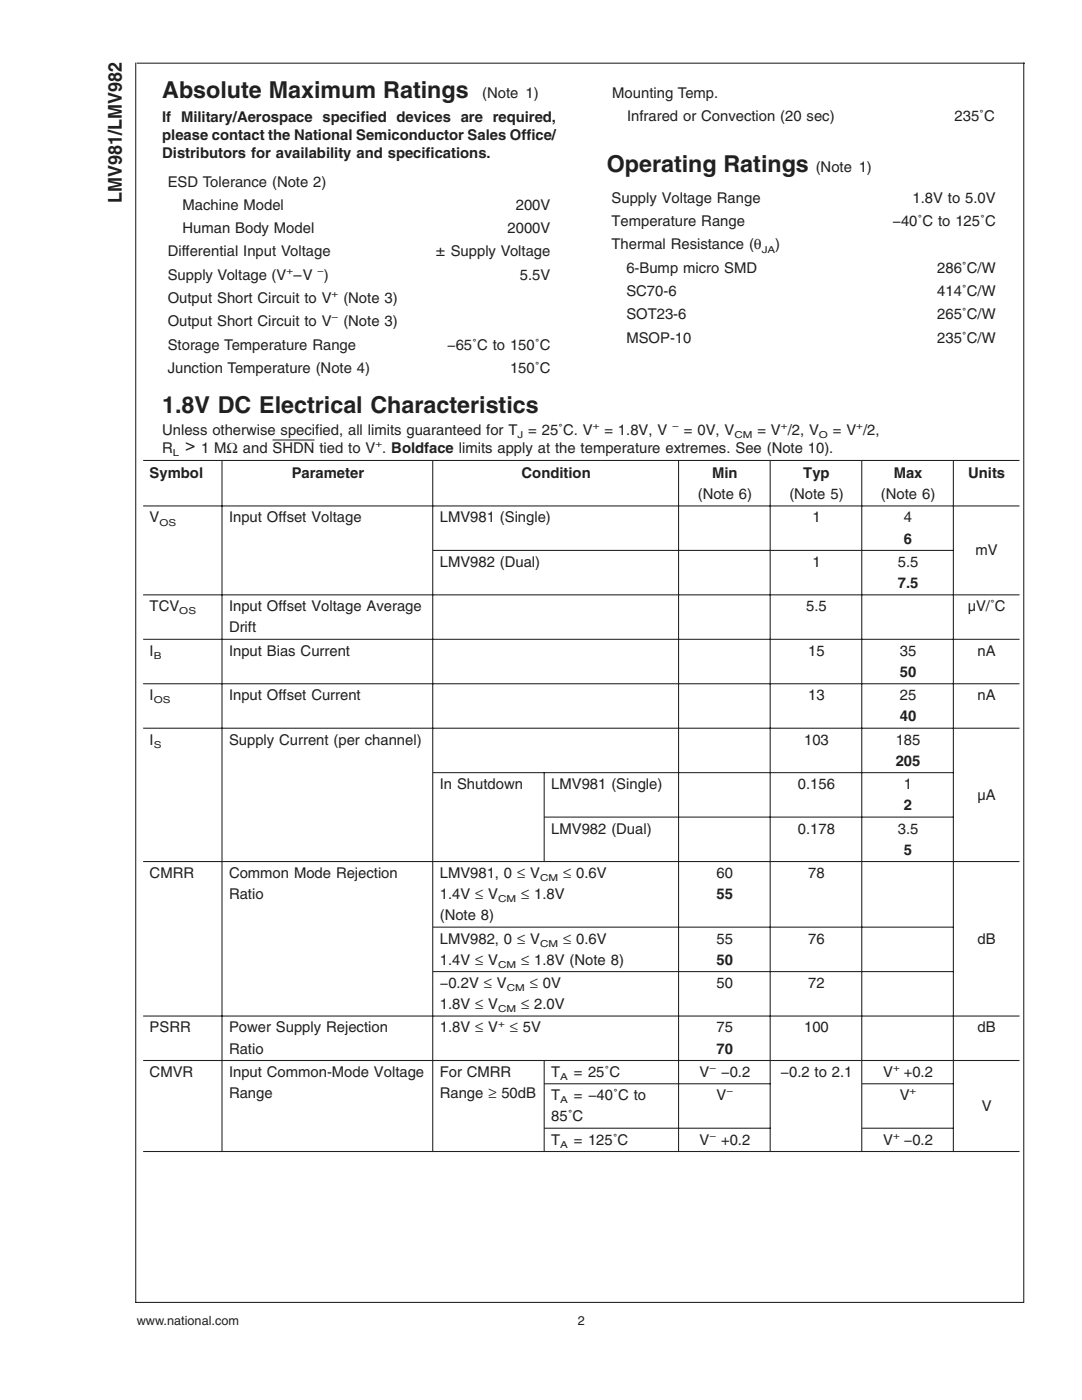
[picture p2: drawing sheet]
<svg xmlns="http://www.w3.org/2000/svg" width="216mm" height="279mm" viewBox="0 0 216 279" stroke-linecap="round" stroke-linejoin="round" font-family="sans-serif">
<defs><g id="words">
<g font-size="4.6" fill="#221f1f">
<text x="32.4" y="19.5">Absolute Maximum Ratings</text>
<text x="121.1" y="34.4">Operating Ratings</text>
<text x="32.4" y="82.4">1.8V DC Electrical Characteristics</text>
</g>
<text font-size="3.8" fill="#221f1f" x="24.3" y="40.4" transform="rotate(-90 24.3 40.4)">LMV981/LMV982</text>
<text font-size="3.5" fill="#221f1f" x="36.9" y="90.1">&gt;</text>
<text font-size="3.3" fill="#221f1f" x="86.9" y="51">± Supply Voltage</text>
<g font-size="3" fill="#221f1f">
<text x="96.2" y="19.5">(Note 1)</text>
<text x="122.2" y="19.5">Mounting Temp.</text>
<text x="32.4" y="24.3">If Military/Aerospace specified devices are required,</text>
<text x="32.4" y="27.9">please contact the National Semiconductor Sales Office/</text>
<text x="125.1" y="24.1">Infrared or Convection (20 sec)</text>
<text x="190.5" y="24.1">235˚C</text>
<text x="32.4" y="31.5">Distributors for availability and specifications.</text>
<text x="162.8" y="34.4">(Note 1)</text>
<text x="33.5" y="37.2">ESD Tolerance (Note 2)</text>
<text x="36.4" y="41.9">Machine Model</text>
<text x="102.9" y="41.9">200V</text>
<text x="122" y="40.5">Supply Voltage Range</text>
<text x="182.1" y="40.5">1.8V to 5.0V</text>
<text x="36.4" y="46.5">Human Body Model</text>
<text x="101.3" y="46.5">2000V</text>
<text x="122" y="45.1">Temperature Range</text>
<text x="178.1" y="45.1">−40˚C to 125˚C</text>
<text x="33.5" y="51.2">Differential Input Voltage</text>
<text x="122" y="49.8">Thermal Resistance (θ</text>
<text x="154.7" y="49.8">)</text>
<text x="33.5" y="55.8">Supply Voltage (V –V</text>
<text x="64.6" y="55.8">)</text>
<text x="103.7" y="55.8">5.5V</text>
<text x="125" y="54.4">6-Bump micro SMD</text>
<text x="125" y="59.1">SC70-6</text>
<text x="187" y="54.4">286˚C/W</text>
<text x="187" y="59.1">414˚C/W</text>
<text x="33.5" y="60.5">Output Short Circuit to V</text>
<text x="33.5" y="65.1">Output Short Circuit to V</text>
<text x="68.5" y="60.5">(Note 3)</text>
<text x="68.5" y="65.1">(Note 3)</text>
<text x="125" y="63.7">SOT23-6</text>
<text x="187" y="63.7">265˚C/W</text>
<text x="33.5" y="69.8">Storage Temperature Range</text>
<text x="89.2" y="69.8">−65˚C to 150˚C</text>
<text x="125" y="68.4">MSOP-10</text>
<text x="187" y="68.4">235˚C/W</text>
<text x="33.5" y="74.4">Junction Temperature (Note 4)</text>
<text x="101.8" y="74.4">150˚C</text>
<text x="32.4" y="86.7">Unless otherwise specified, all limits guaranteed for T</text>
<text x="105.4" y="86.7">= 25˚C. V</text>
<text x="120.6" y="86.7">= 1.8V, V</text>
<text x="136.5" y="86.7">= 0V, V</text>
<text x="151.1" y="86.7">= V /2, V</text>
<text x="166.2" y="86.7">= V /2,</text>
<text x="29.9" y="95.4">Symbol</text>
<text x="32.4" y="90.3">R</text>
<text x="40.1" y="90.3">1 MΩ and SHDN tied to V . Boldface limits apply at the temperature extremes. See (Note 10).</text>
<text x="58.2" y="95.4">Parameter</text>
<text x="104.1" y="95.4">Condition</text>
<text x="142.1" y="95.4">Min</text>
<text x="160.3" y="95.4">Typ</text>
<text x="178.3" y="95.4">Max</text>
<text x="193.2" y="95.4">Units</text>
<text x="139.2" y="99.6">(Note 6)</text>
<text x="157.5" y="99.6">(Note 5)</text>
<text x="175.8" y="99.6">(Note 6)</text>
<text x="29.9" y="104.3">V</text>
<text x="45.7" y="104.3">Input Offset Voltage</text>
<text x="87.7" y="104.3">LMV981 (Single)</text>
<text x="162.1" y="104.3">1</text>
<text x="180.4" y="104.3">4</text>
<text x="87.7" y="113.1">LMV982 (Dual)</text>
<text x="162.1" y="113.1">1</text>
<text x="179.1" y="113.1">5.5</text>
<text x="180.4" y="108.5">6</text>
<text x="194.7" y="110.8">mV</text>
<text x="179.1" y="117.3">7.5</text>
<text x="29.9" y="122">TCV</text>
<text x="45.7" y="122">Input Offset Voltage Average</text>
<text x="160.9" y="122">5.5</text>
<text x="193.1" y="122">µV/˚C</text>
<text x="29.9" y="130.9">I</text>
<text x="45.7" y="126.2">Drift</text>
<text x="45.7" y="130.9">Input Bias Current</text>
<text x="161.3" y="130.9">15</text>
<text x="179.6" y="130.9">35</text>
<text x="195.1" y="130.9">nA</text>
<text x="179.6" y="135.1">50</text>
<text x="29.9" y="139.7">I</text>
<text x="45.7" y="139.7">Input Offset Current</text>
<text x="161.3" y="139.7">13</text>
<text x="179.6" y="139.7">25</text>
<text x="179.6" y="144">40</text>
<text x="195.1" y="139.7">nA</text>
<text x="29.9" y="148.6">I</text>
<text x="45.7" y="148.6">Supply Current (per channel)</text>
<text x="160.5" y="148.6">103</text>
<text x="178.7" y="148.6">185</text>
<text x="178.7" y="152.8">205</text>
<text x="87.7" y="157.5">In Shutdown</text>
<text x="110" y="157.5">LMV981 (Single)</text>
<text x="159.2" y="157.5">0.156</text>
<text x="180.4" y="157.5">1</text>
<text x="180.4" y="161.7">2</text>
<text x="195.1" y="159.6">µA</text>
<text x="110" y="166.3">LMV982 (Dual)</text>
<text x="159.2" y="166.3">0.178</text>
<text x="179.1" y="166.3">3.5</text>
<text x="180.4" y="170.6">5</text>
<text x="29.9" y="175.2">CMRR</text>
<text x="45.7" y="179.4">Ratio</text>
<text x="45.7" y="175.2">Common Mode Rejection</text>
<text x="87.7" y="179.4">1.4V ≤ V</text>
<text x="87.7" y="175.2">LMV981, 0 ≤ V</text>
<text x="104" y="179.4">≤ 1.8V</text>
<text x="112.4" y="175.2">≤ 0.6V</text>
<text x="143" y="175.2">60</text>
<text x="143" y="179.4">55</text>
<text x="161.3" y="175.2">78</text>
<text x="87.7" y="183.7">(Note 8)</text>
<text x="87.7" y="188.3">LMV982, 0 ≤ V</text>
<text x="112.4" y="188.3">≤ 0.6V</text>
<text x="143" y="188.3">55</text>
<text x="161.3" y="188.3">76</text>
<text x="195.1" y="188.3">dB</text>
<text x="87.7" y="192.5">1.4V ≤ V</text>
<text x="87.7" y="197.2">−0.2V ≤ V</text>
<text x="104" y="192.5">≤ 1.8V (Note 8)</text>
<text x="105.7" y="197.2">≤ 0V</text>
<text x="143" y="192.5">50</text>
<text x="143" y="197.2">50</text>
<text x="161.3" y="197.2">72</text>
<text x="87.7" y="201.4">1.8V ≤ V</text>
<text x="104" y="201.4">≤ 2.0V</text>
<text x="29.9" y="206">PSRR</text>
<text x="45.7" y="206">Power Supply Rejection</text>
<text x="87.7" y="206">1.8V ≤ V</text>
<text x="101.7" y="206">≤ 5V</text>
<text x="143" y="206">75</text>
<text x="160.5" y="206">100</text>
<text x="195.1" y="206">dB</text>
<text x="29.9" y="214.9">CMVR</text>
<text x="45.7" y="214.9">Input Common-Mode Voltage</text>
<text x="45.7" y="210.3">Ratio</text>
<text x="87.7" y="214.9">For CMRR</text>
<text x="110" y="214.9">T</text>
<text x="114.5" y="214.9">= 25˚C</text>
<text x="139.6" y="214.9">V</text>
<text x="143" y="210.3">70</text>
<text x="143.9" y="214.9">−0.2</text>
<text x="155.7" y="214.9">−0.2 to 2.1</text>
<text x="176.2" y="214.9">V</text>
<text x="180.3" y="214.9">+0.2</text>
<text x="45.7" y="219.1">Range</text>
<text x="87.7" y="219.1">Range ≥ 50dB</text>
<text x="110" y="219.6">T</text>
<text x="114.5" y="219.6">= −40˚C to</text>
<text x="143" y="219.6">V</text>
<text x="179.5" y="219.6">V</text>
<text x="195.9" y="221.7">V</text>
<text x="110" y="223.8">85˚C</text>
<text x="110" y="228.4">T</text>
<text x="114.5" y="228.4">= 125˚C</text>
<text x="139.6" y="228.4">V</text>
<text x="143.9" y="228.4">+0.2</text>
<text x="176.2" y="228.4">V</text>
<text x="180.3" y="228.4">−0.2</text>
</g>
<g font-size="2.5" fill="#221f1f">
<text x="27.3" y="264.5">www.national.com</text>
<text x="115.3" y="264.5">2</text>
</g>
<g font-size="1.9" fill="#221f1f">
<text x="152" y="50.4">JA</text>
<text x="57.2" y="54.7">+</text>
<text x="63.3" y="54.7">−</text>
<text x="66.2" y="59.3">+</text>
<text x="66.2" y="63.9">−</text>
<text x="74.9" y="89.2">+</text>
<text x="103.3" y="87.4">J</text>
<text x="118.3" y="85.6">+</text>
<text x="134.1" y="85.6">−</text>
<text x="146.6" y="87.4">CM</text>
<text x="155.8" y="85.6">+</text>
<text x="163.4" y="87.4">O</text>
<text x="170.9" y="85.6">+</text>
<text x="34.5" y="90.9">L</text>
<text x="31.8" y="104.9">OS</text>
<text x="35.8" y="122.6">OS</text>
<text x="30.7" y="131.5">B</text>
<text x="30.7" y="140.4">OS</text>
<text x="30.7" y="149.2">S</text>
<text x="107.8" y="175.8">CM</text>
<text x="99.4" y="180.1">CM</text>
<text x="107.8" y="188.9">CM</text>
<text x="99.4" y="193.2">CM</text>
<text x="101.1" y="197.8">CM</text>
<text x="99.4" y="202">CM</text>
<text x="99.4" y="204.9">+</text>
<text x="111.8" y="215.6">A</text>
<text x="141.5" y="213.8">−</text>
<text x="178.2" y="213.8">+</text>
<text x="111.8" y="220.2">A</text>
<text x="145" y="218.4">−</text>
<text x="181.5" y="218.4">+</text>
<text x="141.5" y="227.3">−</text>
<text x="178.2" y="227.3">+</text>
<text x="111.8" y="229.1">A</text>
</g>
</g></defs>
<g fill="none" stroke="#221f1f" stroke-width=".21">
<path d="M27.1 12.5v247.5M27.3 12.6h177.2M204.3 12.5v247.5M28.6 91.9h174.8M44.3 92v137.9M54.4 87.8h8.3M86.3 92v137.9M135.4 92v137.9M153.7 92v137.9M172 92v137.9M190.2 92v137.9M28.6 101h174.8"/>
<path d="M28.6 118.7h174.8M86.5 109.8h103.8M28.6 127.6h174.8M28.6 136.5h174.8M28.6 145.3h174.8M86.5 154.2h103.8M108.6 154.2v17.7M28.6 171.9h174.8M108.7 163.1h81.6M86.5 185h103.8M86.5 193.9h103.8M28.6 202.8h174.8"/>
<path d="M28.6 211.6h174.8M108.6 211.6v18.3M108.7 216.3h45.1M172.1 216.3h18.2M28.6 229.8h174.8M108.7 225.2h45.1M172.1 225.2h18.2M27.1 259.9h177.2"/>
</g>
<use href="#words"/>
</svg>
